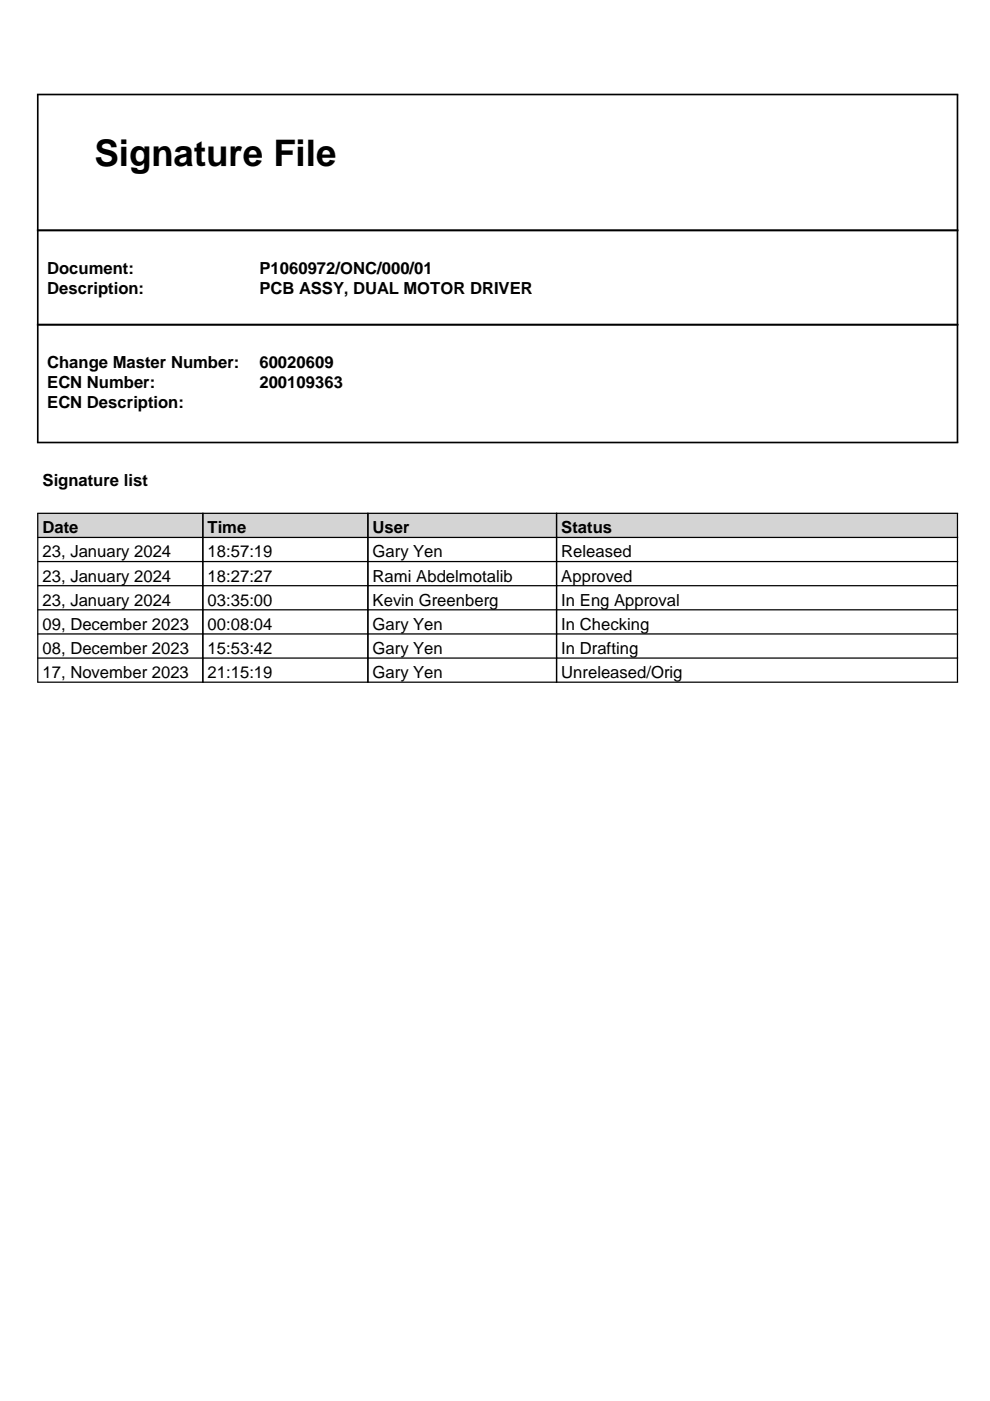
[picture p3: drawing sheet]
<svg xmlns="http://www.w3.org/2000/svg" width="210mm" height="297mm" viewBox="0 0 210 297" stroke-linecap="round" stroke-linejoin="round" font-family="sans-serif">
<defs><g id="words">
<text font-size="7.8" x="20" y="35.3">Signature File</text>
<g font-size="3.5">
<text x="10" y="58.1">Document:</text>
<text x="55" y="58.1">P1060972/ONC/000/01</text>
<text x="10" y="62.3">Description:</text>
<text x="55" y="62.3">PCB ASSY, DUAL MOTOR DRIVER</text>
<text x="10" y="78.1">Change Master Number:</text>
<text x="10" y="82.3">ECN Number:</text>
<text x="55" y="78.1">60020609</text>
<text x="55" y="82.3">200109363</text>
<text x="10" y="86.5">ECN Description:</text>
<text x="9" y="103.1">Signature list</text>
<text x="9" y="113.1">Date</text>
<text x="44" y="113.1">Time</text>
<text x="79" y="113.1">User</text>
<text x="119" y="113.1">Status</text>
<text x="9" y="118.2">23, January 2024</text>
<text x="44" y="118.2">18:57:19</text>
<text x="79" y="118.2">Gary Yen</text>
<text x="119" y="118.2">Released</text>
<text x="9" y="123.3">23, January 2024</text>
<text x="44" y="123.3">18:27:27</text>
<text x="79" y="123.3">Rami Abdelmotalib</text>
<text x="119" y="123.3">Approved</text>
<text x="9" y="128.4">23, January 2024</text>
<text x="44" y="128.4">03:35:00</text>
<text x="79" y="128.4">Kevin Greenberg</text>
<text x="119" y="128.4">In Eng Approval</text>
<text x="9" y="133.5">09, December 2023</text>
<text x="44" y="133.5">00:08:04</text>
<text x="79" y="133.5">Gary Yen</text>
<text x="119" y="133.5">In Checking</text>
<text x="9" y="138.6">08, December 2023</text>
<text x="9" y="143.8">17, November 2023</text>
<text x="44" y="138.6">15:53:42</text>
<text x="44" y="143.8">21:15:19</text>
<text x="79" y="138.6">Gary Yen</text>
<text x="79" y="143.8">Gary Yen</text>
<text x="119" y="138.6">In Drafting</text>
<text x="119" y="143.8">Unreleased/Orig</text>
</g>
</g></defs>
<path d="M7.8 20h195.4M8 20v73.8M203 20v73.8M7.8 48.8h195.4M7.8 68.8h195.4M7.8 93.8h195.4" fill="none" stroke="#000" stroke-width=".35"/>
<g fill="#d4d4d4">
<path d="M8 108.8h35v5.1h-35z"/>
<path d="M43 108.8h35v5.1h-35z"/>
<path d="M78 108.8h40v5.1h-40z"/>
<path d="M118 108.8h85v5.1h-85z"/>
</g>
<g fill="none" stroke="#000" stroke-width=".26">
<path d="M7.9 108.8h195.2M7.9 113.9h195.2M7.9 119.1h195.2M8 108.8v35.8M43 108.8v35.8M78 108.8v35.8M118 108.8v35.8M203 108.8v35.8M7.9 124.2h195.2M7.9 129.3h195.2M7.9 134.4h195.2M7.9 139.5h195.2"/>
<path d="M7.9 144.6h195.2"/>
</g>
<use href="#words"/>
</svg>
